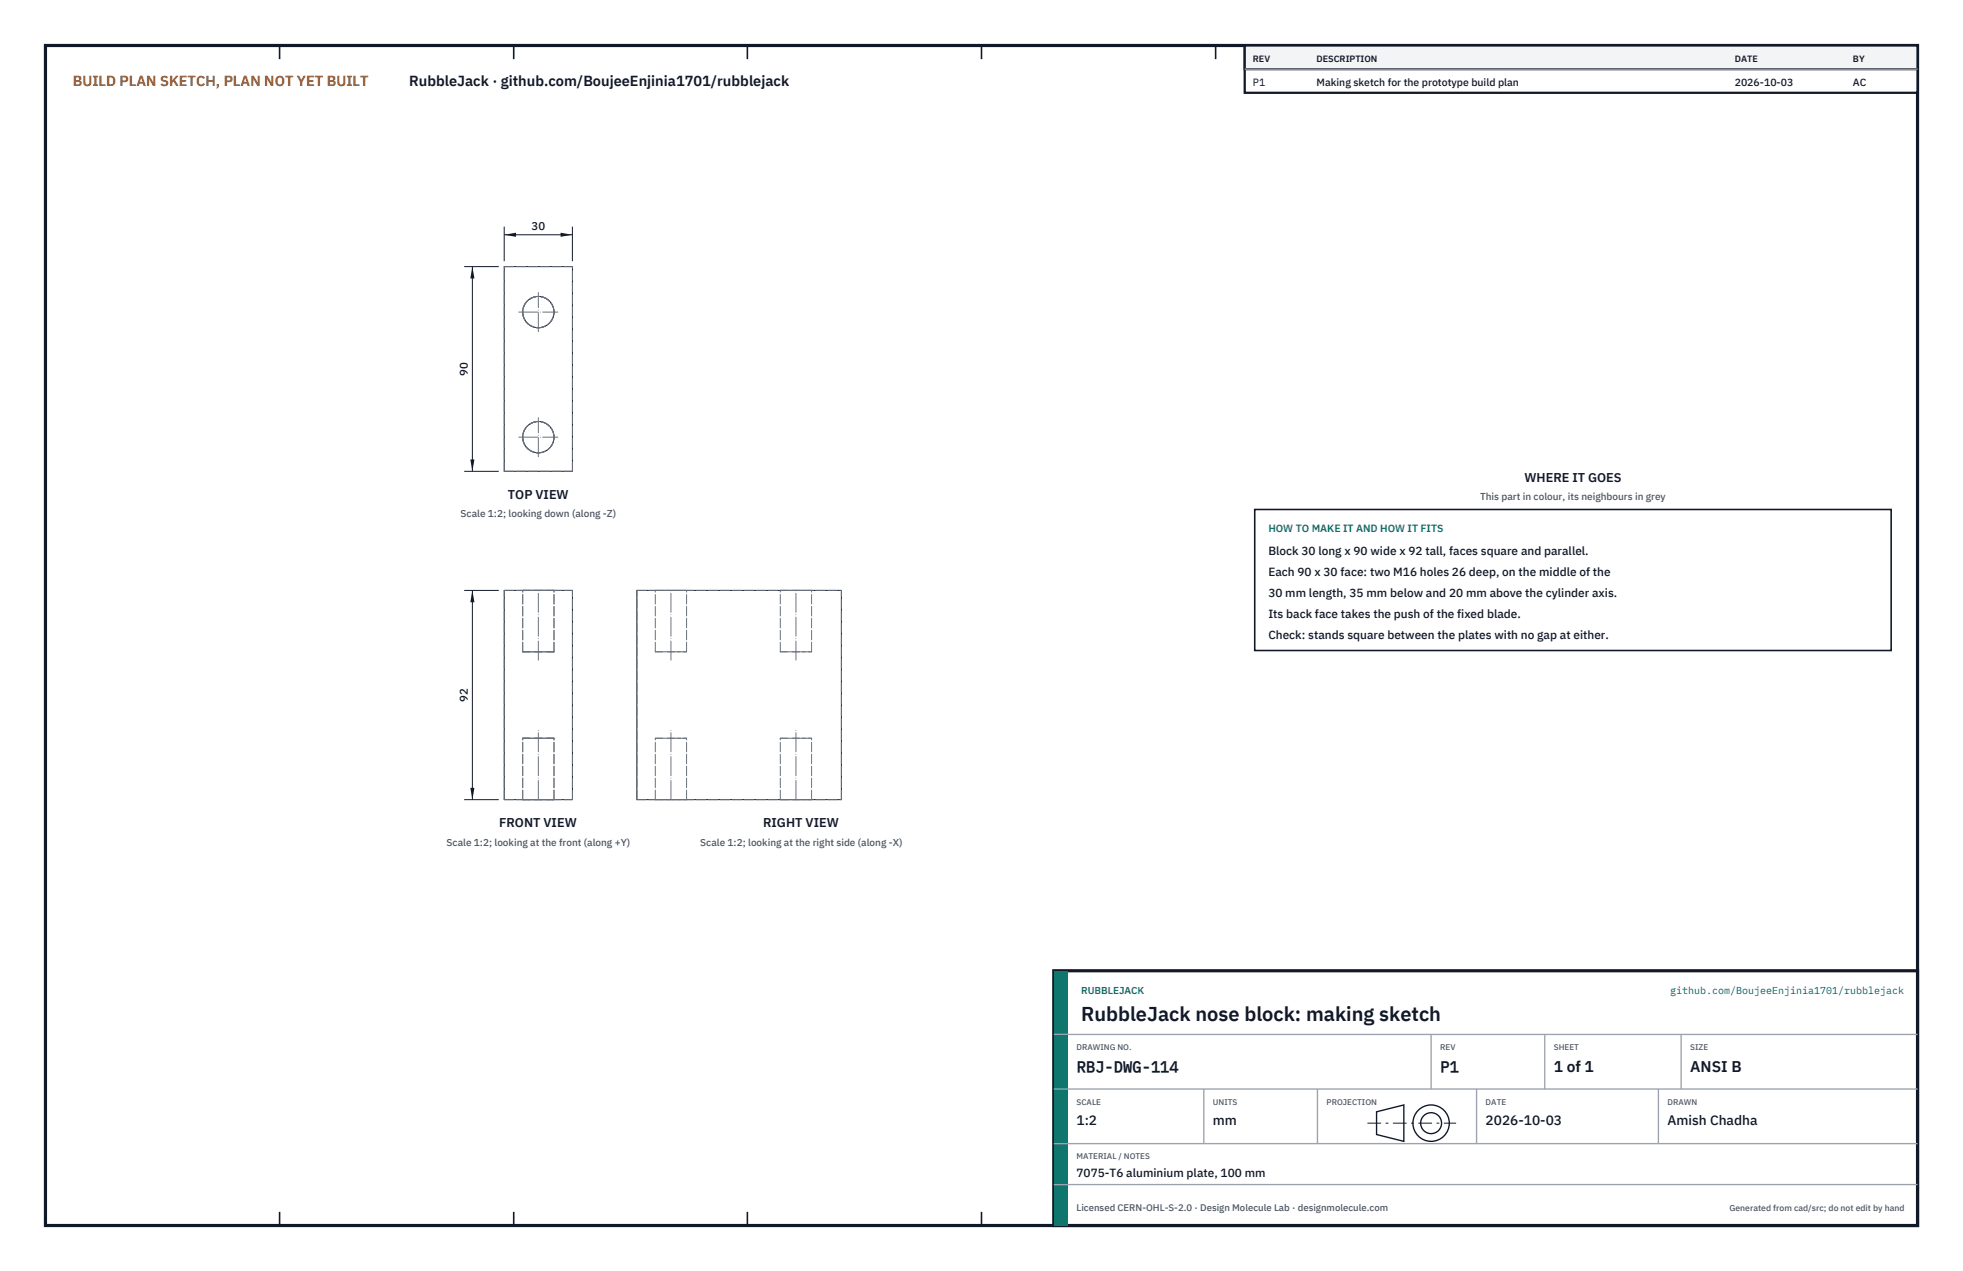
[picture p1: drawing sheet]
<svg xmlns="http://www.w3.org/2000/svg" width="432mm" height="279mm" viewBox="0 0 432 279" stroke-linecap="round" stroke-linejoin="round" font-family="sans-serif">
<defs><g id="words">
<text font-size="4.4" fill="#111827" x="237.8" y="224.4">RubbleJack nose block: making sketch</text>
<g font-size="3.4" fill="#111827">
<text x="236.8" y="235.6">RBJ-DWG-114</text>
<text x="316.8" y="235.6">P1</text>
<text x="341.8" y="235.6">1 of 1</text>
<text x="371.8" y="235.6">ANSI B</text>
</g>
<text font-size="3.2" fill="#b45309" x="16" y="19">BUILD PLAN SKETCH, PLAN NOT YET BUILT</text>
<text font-size="3.2" fill="#111827" x="90" y="19">RubbleJack · github.com/BoujeeEnjinia1701/rubblejack</text>
<g font-size="3" fill="#111827">
<text x="236.8" y="247.2">1:2</text>
<text x="266.8" y="247.2">mm</text>
<text x="326.8" y="247.2">2026-10-03</text>
<text x="366.8" y="247.2">Amish Chadha</text>
</g>
<g font-size="2.8" fill="#111827">
<text x="335.3" y="106">WHERE IT GOES</text>
<text x="111.7" y="109.7">TOP VIEW</text>
<text x="109.8" y="181.9">FRONT VIEW</text>
<text x="167.9" y="181.9">RIGHT VIEW</text>
</g>
<g font-size="2.6" fill="#111827">
<text x="279" y="122">Block 30 long x 90 wide x 92 tall, faces square and parallel.</text>
<text x="279" y="126.6">Each 90 x 30 face: two M16 holes 26 deep, on the middle of the</text>
<text x="279" y="131.2">30 mm length, 35 mm below and 20 mm above the cylinder axis.</text>
<text x="279" y="135.8">Its back face takes the push of the fixed blade.</text>
<text x="279" y="140.4">Check: stands square between the plates with no gap at either.</text>
<text x="236.8" y="258.8">7075-T6 aluminium plate, 100 mm</text>
</g>
<g font-size="2.5" fill="#111827">
<text x="116.9" y="50.6">30</text>
<text x="102.9" y="82.6" transform="rotate(-90 102.9 82.6)">90</text>
<text x="102.9" y="154.3" transform="rotate(-90 102.9 154.3)">92</text>
</g>
<g font-size="2.3" fill="#111827">
<text x="275.6" y="18.8">P1</text>
<text x="289.6" y="18.8">Making sketch for the prototype build plan</text>
<text x="381.6" y="18.8">2026-10-03</text>
<text x="407.6" y="18.8">AC</text>
</g>
<text font-size="2.3" fill="#0f766e" x="279" y="117">HOW TO MAKE IT AND HOW IT FITS</text>
<g font-size="2.2" fill="#4b5563">
<text x="101.3" y="113.7">Scale 1:2; looking down (along -Z)</text>
<text x="325.6" y="110">This part in colour, its neighbours in grey</text>
<text x="98.2" y="185.9">Scale 1:2; looking at the front (along +Y)</text>
<text x="154" y="185.9">Scale 1:2; looking at the right side (along -X)</text>
</g>
<g font-size="2.2" fill="#0f766e">
<text x="237.8" y="218.4">RUBBLEJACK</text>
<text x="367.4" y="218.4">github.com/BoujeeEnjinia1701/rubblejack</text>
</g>
<text font-size="2.1" fill="#4b5563" x="236.8" y="266.2">Licensed CERN-OHL-S-2.0 · Design Molecule Lab · designmolecule.com</text>
<g font-size="2" fill="#111827">
<text x="275.6" y="13.6">REV</text>
<text x="289.6" y="13.6">DESCRIPTION</text>
<text x="381.6" y="13.6">DATE</text>
<text x="407.6" y="13.6">BY</text>
</g>
<text font-size="1.9" fill="#4b5563" x="380.4" y="266.2">Generated from cad/src; do not edit by hand</text>
<g font-size="1.8" fill="#4b5563">
<text x="236.8" y="230.8">DRAWING NO.</text>
<text x="316.8" y="230.8">REV</text>
<text x="341.8" y="230.8">SHEET</text>
<text x="371.8" y="230.8">SIZE</text>
<text x="236.8" y="242.8">SCALE</text>
<text x="266.8" y="242.8">UNITS</text>
<text x="291.8" y="242.8">PROJECTION</text>
<text x="326.8" y="242.8">DATE</text>
<text x="366.8" y="242.8">DRAWN</text>
<text x="236.8" y="254.8">MATERIAL / NOTES</text>
</g>
</g></defs>
<path d="M10 10h411.8v259.4h-411.8z" fill="none" stroke="#111827" stroke-width=".7" stroke-linecap="butt"/>
<g fill="none" stroke="#111827" stroke-width=".35">
<path d="M61.5 10v3M113 10v3M164.4 10v3M215.9 10v3M267.4 10v3M318.9 10v3M370.3 10v3M61.5 266.4v3M113 266.4v3M164.4 266.4v3M215.9 266.4v3M267.4 266.4v3"/>
<path d="M318.9 266.4v3M370.3 266.4v3"/>
</g>
<g fill="none" stroke="#111727" stroke-width=".22">
<path d="M110.9 58.6h15v45h-15zM110.9 129.8h15v46h-15zM140.1 129.8h45v46h-45z"/>
<circle cx="118.4" cy="68.6" r="3.4"/>
<circle cx="118.4" cy="96.1" r="3.4"/>
</g>
<g fill="none" stroke="#6a7180" stroke-width=".22" stroke-dasharray="2.1 .5">
<path d="M110.9 58.6h15M110.9 103.6v-45M110.9 103.6h15M125.9 103.6v-45M110.9 129.8h15M115 129.8h6.9M121.9 129.8h-6.9M140.1 129.8h45M144.1 129.8h3.5M147.6 129.8h3.4M151 129.8h-6.9M171.6 129.8h3.5"/>
<path d="M175.1 129.8h3.4M178.5 129.8h-6.9M115 143.3h6.9M115 143.3v-13.5M121.9 143.3v-13.5M121.9 143.3h-6.9M144.1 143.3h3.5M144.1 143.3v-13.5M147.6 143.3h3.4M151 143.3h-6.9M151 143.3v-13.5M171.6 143.3h3.5"/>
<path d="M171.6 143.3v-13.5M175.1 143.3h3.4M178.5 143.3h-6.9M178.5 143.3v-13.5M110.9 175.8v-46M110.9 175.8h15M115 175.8h6.9M115 162.3h6.9M115 175.8v-13.5M121.9 175.8h-6.9M121.9 162.3h-6.9M121.9 175.8v-13.5"/>
<path d="M125.9 175.8v-46M140.1 175.8v-46M140.1 175.8h45M144.1 175.8h3.5M144.1 162.3h3.5M144.1 175.8v-13.5M147.6 175.8h3.4M147.6 162.3h3.4M151 175.8h-6.9M151 162.3h-6.9M151 175.8v-13.5M171.6 175.8h3.5"/>
<path d="M171.6 162.3h3.5M171.6 175.8v-13.5M175.1 175.8h3.4M175.1 162.3h3.4M178.5 175.8h-6.9M178.5 162.3h-6.9M178.5 175.8v-13.5M185.1 175.8v-46"/>
<circle cx="118.4" cy="68.6" r="3.4"/>
<circle cx="118.4" cy="96.1" r="3.4"/>
</g>
<path d="M114.1 68.6h8.6M118.4 72.9v-8.6M114.1 96.1h8.6M118.4 100.4v-8.6M118.4 145.1v-15.3M147.6 145.1v-15.3M175.1 145.1v-15.3M118.4 175.8v-15.4M147.6 175.8v-15.4M175.1 175.8v-15.4" fill="none" stroke="#6a7180" stroke-width=".22" stroke-dasharray="4.2 .5 0 .5"/>
<path d="M110.9 49.8v7.6M110.9 51.6h15M125.9 49.8v7.6" fill="none" stroke="#111827" stroke-width=".22"/>
<path d="M110.9 51.6l2.6-.4v.9zM123.3 51.2v.9l2.6-.5z" fill="#111827"/>
<path d="M102.1 58.6h7.6M103.9 58.6v45M102.1 103.6h7.6" fill="none" stroke="#111827" stroke-width=".22"/>
<path d="M103.9 58.6l-.4 2.6h.9zM103.5 101h.9l-.5 2.6z" fill="#111827"/>
<path d="M102.1 129.8h7.6M103.9 129.8v46M102.1 175.8h7.6" fill="none" stroke="#111827" stroke-width=".22"/>
<path d="M103.9 129.8l-.4 2.6h.9zM103.5 173.2h.9l-.5 2.6z" fill="#111827"/>
<path d="M276 112h140v31h-140z" fill="#fff" stroke="#111827" stroke-width=".35"/>
<path d="M273.8 10h148v10.4h-148z" fill="#fff" stroke="#111827" stroke-width=".5"/>
<path d="M273.8 10h148v5.2h-148z" fill="#f3f4f6" stroke="#111827" stroke-width=".5"/>
<path d="M273.8 15.2h148" fill="none" stroke="#9ca3af" stroke-width=".3"/>
<path d="M231.8 213.4h190v56h-190z" fill="#fff" stroke="#111827" stroke-width=".7" stroke-linecap="butt"/>
<path d="M231.8 213.4h3v56h-3z" fill="#0f766e"/>
<path d="M231.8 227.4h190M231.8 239.4h190M264.8 239.4v12M289.8 239.4v12M314.8 227.4v12M324.8 239.4v12M339.8 227.4v12M364.8 239.4v12M369.8 227.4v12M231.8 251.4h190M231.8 260.4h190" fill="none" stroke="#9ca3af" stroke-width=".3"/>
<g fill="none" stroke="#111827" stroke-width=".3">
<path d="M302.8 244.4l6-1.5v8l-6-1.5z"/>
<circle cx="314.8" cy="246.9" r="4"/>
<circle cx="314.8" cy="246.9" r="2.3"/>
</g>
<path d="M300.8 246.9h19.5" fill="none" stroke="#111827" stroke-width=".22" stroke-dasharray="3 1 .6 1" stroke-linecap="butt"/>
<use href="#words"/>
</svg>
